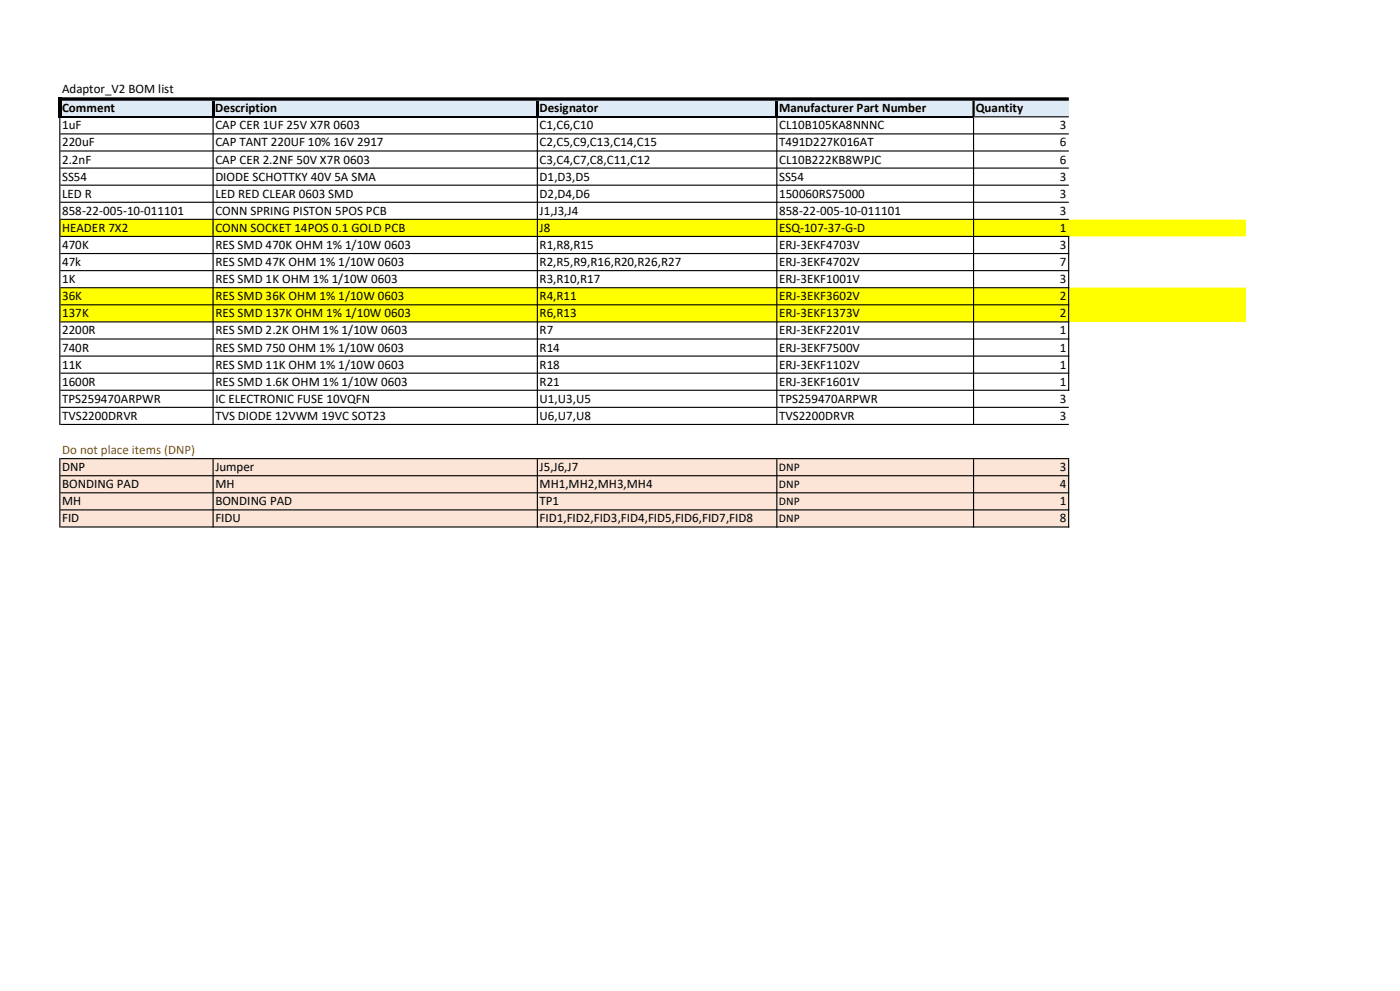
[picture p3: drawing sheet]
<svg xmlns="http://www.w3.org/2000/svg" width="420mm" height="297mm" viewBox="0 0 420 297" stroke-linecap="round" stroke-linejoin="round" font-family="sans-serif">
<defs><g id="words">
<g font-size="3.9">
<text x="18.6" y="28">Adaptor_V2 BOM list</text>
<text x="18.6" y="33.7">Comment</text>
<text x="64.6" y="33.7">Description</text>
<text x="161.9" y="33.7">Designator</text>
<text x="233.7" y="33.7">Manufacturer Part Number</text>
<text x="292.7" y="33.7">Quantity</text>
<text x="18.6" y="38.8">1uF</text>
<text x="64.6" y="38.8">CAP CER 1UF 25V X7R 0603</text>
<text x="161.9" y="38.8">C1,C6,C10</text>
<text x="233.7" y="38.8">CL10B105KA8NNNC</text>
<text x="317.9" y="38.8">3</text>
<text x="18.6" y="43.9">220uF</text>
<text x="64.6" y="43.9">CAP TANT 220UF 10% 16V 2917</text>
<text x="161.9" y="43.9">C2,C5,C9,C13,C14,C15</text>
<text x="233.7" y="43.9">T491D227K016AT</text>
<text x="317.9" y="43.9">6</text>
<text x="18.6" y="49">2.2nF</text>
<text x="64.6" y="49">CAP CER 2.2NF 50V X7R 0603</text>
<text x="161.9" y="49">C3,C4,C7,C8,C11,C12</text>
<text x="233.7" y="49">CL10B222KB8WPJC</text>
<text x="317.9" y="49">6</text>
<text x="18.6" y="54.1">SS54</text>
<text x="18.6" y="59.3">LED R</text>
<text x="64.6" y="54.1">DIODE SCHOTTKY 40V 5A SMA</text>
<text x="64.6" y="59.3">LED RED CLEAR 0603 SMD</text>
<text x="161.9" y="54.1">D1,D3,D5</text>
<text x="161.9" y="59.3">D2,D4,D6</text>
<text x="233.7" y="54.1">SS54</text>
<text x="233.7" y="59.3">150060RS75000</text>
<text x="317.9" y="54.1">3</text>
<text x="317.9" y="59.3">3</text>
<text x="18.6" y="64.4">858-22-005-10-011101</text>
<text x="64.6" y="64.4">CONN SPRING PISTON 5POS PCB</text>
<text x="161.9" y="64.4">J1,J3,J4</text>
<text x="233.7" y="64.4">858-22-005-10-011101</text>
<text x="317.9" y="64.4">3</text>
<text x="18.6" y="69.5">HEADER 7X2</text>
<text x="64.6" y="69.5">CONN SOCKET 14POS 0.1 GOLD PCB</text>
<text x="161.9" y="69.5">J8</text>
<text x="233.7" y="69.5">ESQ-107-37-G-D</text>
<text x="317.9" y="69.5">1</text>
<text x="18.6" y="74.6">470K</text>
<text x="64.6" y="74.6">RES SMD 470K OHM 1% 1/10W 0603</text>
<text x="161.9" y="74.6">R1,R8,R15</text>
<text x="233.7" y="74.6">ERJ-3EKF4703V</text>
<text x="317.9" y="74.6">3</text>
<text x="18.6" y="79.8">47k</text>
<text x="64.6" y="79.8">RES SMD 47K OHM 1% 1/10W 0603</text>
<text x="161.9" y="79.8">R2,R5,R9,R16,R20,R26,R27</text>
<text x="233.7" y="79.8">ERJ-3EKF4702V</text>
<text x="317.9" y="79.8">7</text>
<text x="18.6" y="84.9">1K</text>
<text x="64.6" y="84.9">RES SMD 1K OHM 1% 1/10W 0603</text>
<text x="161.9" y="84.9">R3,R10,R17</text>
<text x="233.7" y="84.9">ERJ-3EKF1001V</text>
<text x="317.9" y="84.9">3</text>
<text x="18.6" y="90">36K</text>
<text x="18.6" y="95.1">137K</text>
<text x="64.6" y="90">RES SMD 36K OHM 1% 1/10W 0603</text>
<text x="64.6" y="95.1">RES SMD 137K OHM 1% 1/10W 0603</text>
<text x="161.9" y="90">R4,R11</text>
<text x="161.9" y="95.1">R6,R13</text>
<text x="233.7" y="90">ERJ-3EKF3602V</text>
<text x="233.7" y="95.1">ERJ-3EKF1373V</text>
<text x="317.9" y="90">2</text>
<text x="317.9" y="95.1">2</text>
<text x="18.6" y="100.2">2200R</text>
<text x="64.6" y="100.2">RES SMD 2.2K OHM 1% 1/10W 0603</text>
<text x="161.9" y="100.2">R7</text>
<text x="233.7" y="100.2">ERJ-3EKF2201V</text>
<text x="317.9" y="100.2">1</text>
<text x="18.6" y="105.4">740R</text>
<text x="64.6" y="105.4">RES SMD 750 OHM 1% 1/10W 0603</text>
<text x="161.9" y="105.4">R14</text>
<text x="233.7" y="105.4">ERJ-3EKF7500V</text>
<text x="317.9" y="105.4">1</text>
<text x="18.6" y="110.5">11K</text>
<text x="64.6" y="110.5">RES SMD 11K OHM 1% 1/10W 0603</text>
<text x="161.9" y="110.5">R18</text>
<text x="233.7" y="110.5">ERJ-3EKF1102V</text>
<text x="317.9" y="110.5">1</text>
<text x="18.6" y="115.6">1600R</text>
<text x="64.6" y="115.6">RES SMD 1.6K OHM 1% 1/10W 0603</text>
<text x="161.9" y="115.6">R21</text>
<text x="233.7" y="115.6">ERJ-3EKF1601V</text>
<text x="317.9" y="115.6">1</text>
<text x="18.6" y="120.7">TPS259470ARPWR</text>
<text x="18.6" y="125.9">TVS2200DRVR</text>
<text x="64.6" y="120.7">IC ELECTRONIC FUSE 10VQFN</text>
<text x="64.6" y="125.9">TVS DIODE 12VWM 19VC SOT23</text>
<text x="161.9" y="120.7">U1,U3,U5</text>
<text x="161.9" y="125.9">U6,U7,U8</text>
<text x="233.7" y="120.7">TPS259470ARPWR</text>
<text x="233.7" y="125.9">TVS2200DRVR</text>
<text x="317.9" y="120.7">3</text>
<text x="317.9" y="125.9">3</text>
<text x="18.6" y="141.2">DNP</text>
<text x="64.6" y="141.2">Jumper</text>
<text x="161.9" y="141.2">J5,J6,J7</text>
<text x="317.9" y="141.2">3</text>
<text x="18.6" y="146.3">BONDING PAD</text>
<text x="64.6" y="146.3">MH</text>
<text x="161.9" y="146.3">MH1,MH2,MH3,MH4</text>
<text x="317.9" y="146.3">4</text>
<text x="18.6" y="151.5">MH</text>
<text x="64.6" y="151.5">BONDING PAD</text>
<text x="161.9" y="151.5">TP1</text>
<text x="317.9" y="151.5">1</text>
<text x="18.6" y="156.6">FID</text>
<text x="64.6" y="156.6">FIDU</text>
<text x="161.9" y="156.6">FID1,FID2,FID3,FID4,FID5,FID6,FID7,FID8</text>
<text x="317.9" y="156.6">8</text>
</g>
<text font-size="3.9" fill="#f00" x="18.6" y="136.1">Do not place items (DNP)</text>
<g font-size="3.5">
<text x="233.7" y="141.2">DNP</text>
<text x="233.7" y="146.3">DNP</text>
<text x="233.7" y="151.5">DNP</text>
<text x="233.7" y="156.6">DNP</text>
</g>
</g></defs>
<path d="M18.1 29.7h302.5v5.4h-302.5z" fill="#deeaf6"/>
<path d="M18.1 65.7h355.6v5.2h-355.6zM18.1 86.2h355.6v10.3h-355.6z" fill-rule="evenodd" fill="#ff0"/>
<path d="M18.1 137.5h302.5v20.5h-302.5z" fill="#fce4d6"/>
<path d="M17.4 29.2h1.1v6h-1.1zM63.6 30.2h.7v5h-.7zM160.9 30.2h.6v5h-.6zM232.7 30.2h.7v5h-.7z" fill="#000"/>
<path d="M18.5 35h45.1M64.3 35h96.6M161.5 35h71.2M233.4 35h58.3" fill="none" stroke="#000" stroke-width=".34"/>
<g fill="#000">
<path d="M18.1 40h302.5v.3h-302.5zM18.1 45.1h302.5v.3h-302.5zM18.1 50.2h302.5v.3h-302.5zM18.1 55.3h302.5v.4h-302.5zM18.1 60.5h302.5v.3h-302.5zM18.1 65.6h302.5v.3h-302.5zM18.1 70.7h302.7v.3h-302.7zM18.1 75.8h302.7v.4h-302.7zM18.1 80.9h302.7v.4h-302.7zM18.1 86.1h302.7v.3h-302.7zM18.1 91.2h302.7v.3h-302.7zM18.1 96.3h302.7v.3h-302.7zM18.1 101.4h302.7v.4h-302.7zM18.1 106.6h302.7v.3h-302.7zM18.1 111.7h302.7v.3h-302.7zM18.1 116.8h302.7v.3h-302.7zM18.1 121.9h302.5v.4h-302.5zM18.1 127h302.5v.4h-302.5zM18.1 137.3h302.7v.3h-302.7zM18.1 142.4h302.7v.3h-302.7zM18.1 147.5h302.7v.4h-302.7zM18.1 152.7h302.7v.3h-302.7zM18.1 157.8h302.7v.3h-302.7z" fill-rule="evenodd"/>
<path d="M291.7 30.2h.7v5h-.7zM17.8 35.2h.3v92.2h-.3zM63.8 35.2h.3v92.2h-.3zM161 35.2h.4v92.2h-.4zM232.9 35.2h.3v92.2h-.3z" fill-rule="evenodd"/>
<path d="M291.9 35.2h.3v92.2h-.3zM320.4 71h.4v46.1h-.4zM17.8 137.3h.3v20.8h-.3zM63.8 137.6h.3v20.5h-.3zM161 137.6h.4v20.5h-.4zM232.9 137.6h.3v20.5h-.3zM291.9 137.6h.3v20.5h-.3zM320.4 137.6h.4v20.5h-.4zM18.5 29.2h302.1v1h-302.1zM292.4 34.8h28.2v.4h-28.2z" fill-rule="evenodd"/>
</g>
<use href="#words"/>
</svg>
